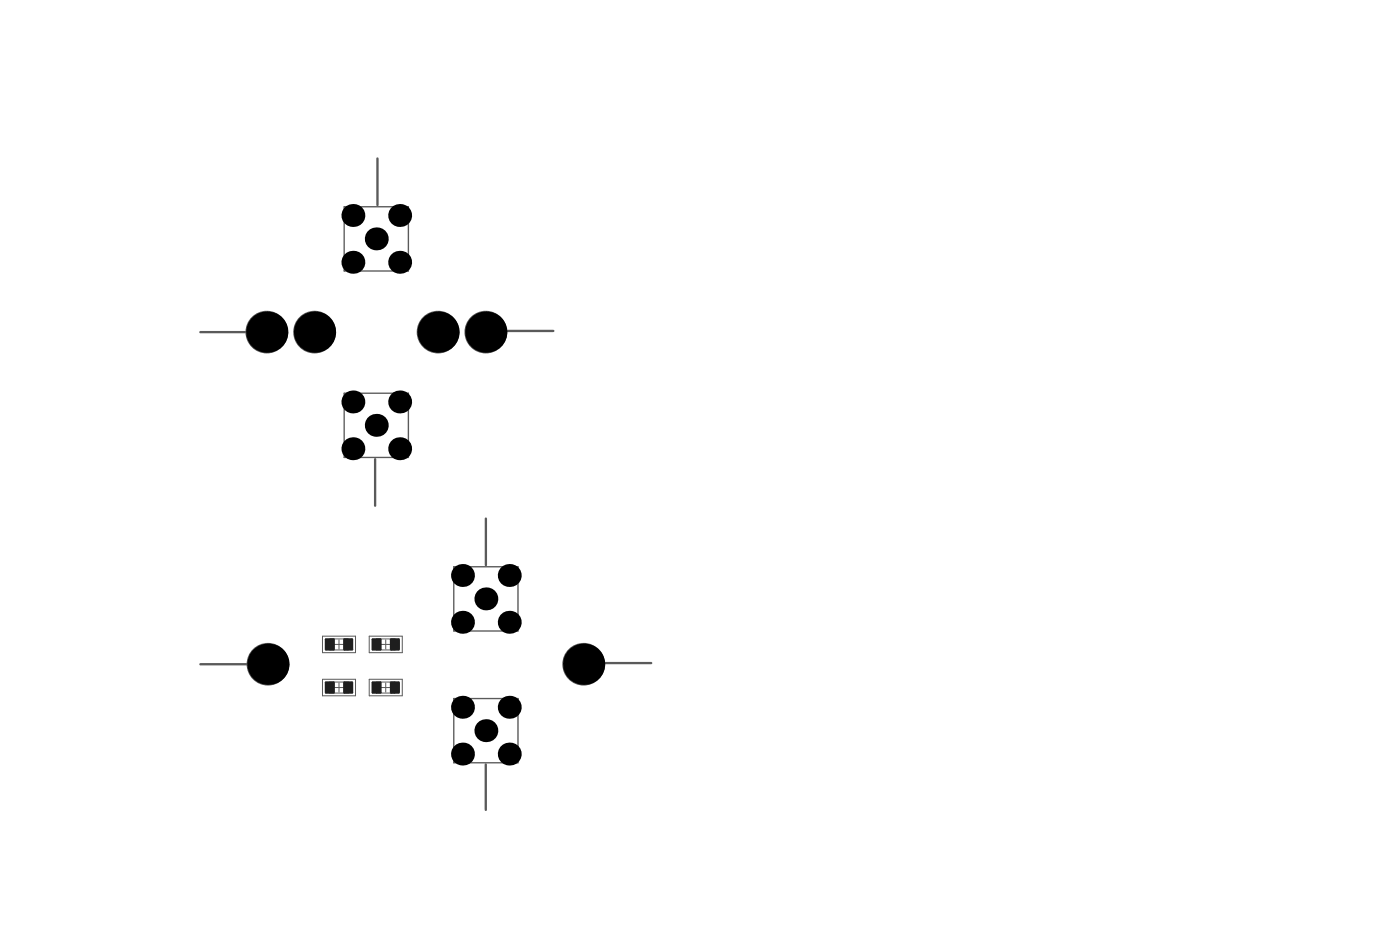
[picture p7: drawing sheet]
<svg xmlns="http://www.w3.org/2000/svg" width="508mm" height="339mm" viewBox="0 0 508 339" stroke-linecap="round" stroke-linejoin="round" font-family="sans-serif">
<g fill="none" stroke="#5a5a5a" stroke-width=".36">
<path d="M116.9 230.7h12v6h-12zM119.6 231.7h6.7v4h-6.7zM121.3 233.7h3.3M122.9 232v3.3M133.9 230.7h12v6h-12zM136.5 231.7h6.7v4h-6.7zM138.2 233.7h3.3M139.9 232v3.3M116.9 246.3h12v6h-12zM119.6 247.3h6.7v4h-6.7zM121.3 249.3h3.3M122.9 247.6v3.4"/>
<path d="M133.9 246.3h12v6h-12zM136.5 247.3h6.7v4h-6.7zM138.2 249.3h3.3M139.9 247.6v3.4"/>
</g>
<g fill="none" stroke="#5a5a5a" stroke-width=".5">
<path d="M124.8 75h23.3v23.3h-23.3zM124.8 142.6h23.3v23.3h-23.3zM164.5 205.5h23.3v23.3h-23.3zM164.5 253.3h23.3v23.3h-23.3z"/>
<circle cx="96.7" cy="120.4" r="7.5"/>
<circle cx="114.1" cy="120.4" r="7.5"/>
<circle cx="158.8" cy="120.4" r="7.5"/>
<circle cx="176.1" cy="120.4" r="7.5"/>
<circle cx="97.2" cy="240.9" r="7.5"/>
<circle cx="211.6" cy="240.9" r="7.5"/>
</g>
<path d="M136.9 57.5v16.9M72.7 120.4h16.4M183.8 120h16.9M136 166.5v16.9M176.2 188v16.9M72.7 240.9h16.9M219.2 240.4h16.9M176.2 277.2v16.5" fill="none" stroke="#5a5a5a" stroke-width=".84"/>
<g fill="#000">
<circle cx="128" cy="78.1" r="4.2"/>
<circle cx="144.9" cy="78.1" r="4.2"/>
<circle cx="128" cy="95.1" r="4.2"/>
<circle cx="136.4" cy="86.6" r="4.2"/>
<circle cx="144.9" cy="95.1" r="4.2"/>
<circle cx="96.7" cy="120.4" r="7.5"/>
<circle cx="114.1" cy="120.4" r="7.5"/>
<circle cx="158.8" cy="120.4" r="7.5"/>
<circle cx="176.2" cy="120.4" r="7.5"/>
<circle cx="128" cy="145.7" r="4.2"/>
<circle cx="136.4" cy="154.2" r="4.2"/>
<circle cx="144.9" cy="145.7" r="4.2"/>
<circle cx="128" cy="162.7" r="4.2"/>
<circle cx="144.9" cy="162.7" r="4.2"/>
<circle cx="167.7" cy="208.7" r="4.2"/>
<circle cx="176.2" cy="217.2" r="4.2"/>
<circle cx="184.7" cy="208.7" r="4.2"/>
<circle cx="167.7" cy="225.6" r="4.2"/>
<circle cx="184.7" cy="225.6" r="4.2"/>
<circle cx="97.2" cy="240.9" r="7.5"/>
<circle cx="167.7" cy="256.5" r="4.2"/>
<circle cx="184.7" cy="256.5" r="4.2"/>
<circle cx="211.6" cy="240.9" r="7.5"/>
<circle cx="167.7" cy="273.4" r="4.2"/>
<circle cx="176.2" cy="264.9" r="4.2"/>
<circle cx="184.7" cy="273.4" r="4.2"/>
</g>
<g fill="#1e1e1e">
<path d="M118.2 231.4h2.8l.4 .5v3.6l-.4 .4h-2.8l-.4-.4v-3.6z" fill-rule="evenodd"/>
<path d="M124.9 231.4h2.7l.5 .5v3.6l-.5 .4h-2.7l-.5-.4v-3.6z" fill-rule="evenodd"/>
<path d="M118.2 247.1h2.8l.4 .4v3.6l-.4 .4h-2.8l-.4-.4v-3.6z" fill-rule="evenodd"/>
<path d="M124.9 247.1h2.7l.5 .4v3.6l-.5 .4h-2.7l-.5-.4v-3.6z" fill-rule="evenodd"/>
<path d="M141.8 231.4h2.8l.4 .5v3.6l-.4 .4h-2.8l-.4-.4v-3.6z" fill-rule="evenodd"/>
<path d="M141.8 247.1h2.8l.4 .4v3.6l-.4 .4h-2.8l-.4-.4v-3.6z" fill-rule="evenodd"/>
<path d="M135.2 231.4h2.7l.5 .5v3.6l-.5 .4h-2.7l-.5-.4v-3.6z" fill-rule="evenodd"/>
<path d="M135.2 247.1h2.7l.5 .4v3.6l-.5 .4h-2.7l-.5-.4v-3.6z" fill-rule="evenodd"/>
</g>
<g fill="#1e1e1e">
<path d="M121 231.4v.5zM121 231.4l.4 .5h-.4z"/>
<path d="M117.8 231.9h.4zM118 231.5l.2-.1v.5h-.4z"/>
<path d="M118.2 235.5v.4zM117.8 235.5h.4v.4z"/>
<path d="M121 235.5h.4zM121 235.5h.4l-.2 .4h-.2z"/>
<path d="M127.6 231.4v.5zM127.6 231.4l.5 .5h-.5z"/>
<path d="M124.4 231.9h.5zM124.6 231.5l.3-.1v.5h-.5z"/>
<path d="M124.9 235.5v.4zM124.4 235.5h.5v.4z"/>
<path d="M127.6 235.5h.5zM127.6 235.5h.5l-.2 .4h-.3z"/>
<path d="M121 247.1v.4zM121 247.1l.4 .4h-.4z"/>
<path d="M117.8 247.5h.4zM118 247.1h.2v.4h-.4z"/>
<path d="M118.2 251.1v.4zM117.8 251.1h.4v.4z"/>
<path d="M121 251.1h.4zM121 251.1h.4l-.2 .4h-.2z"/>
<path d="M127.6 247.1v.4zM127.6 247.1l.5 .4h-.5z"/>
<path d="M124.4 247.5h.5zM124.6 247.1h.3v.4h-.5z"/>
<path d="M124.9 251.1v.4zM124.4 251.1h.5v.4z"/>
<path d="M127.6 251.1h.5zM127.6 251.1h.5l-.2 .4h-.3z"/>
<path d="M144.6 231.4v.5zM144.6 231.4l.4 .5h-.4z"/>
<path d="M141.4 231.9h.4zM141.6 231.5l.2-.1v.5h-.4z"/>
<path d="M141.8 235.5v.4zM141.4 235.5h.4v.4z"/>
<path d="M144.6 235.5h.4zM144.6 235.5h.4l-.2 .4h-.2z"/>
<path d="M144.6 247.1v.4zM144.6 247.1l.4 .4h-.4z"/>
<path d="M141.4 247.5h.4zM141.6 247.1h.2v.4h-.4z"/>
<path d="M141.8 251.1v.4zM141.4 251.1h.4v.4z"/>
<path d="M144.6 251.1h.4zM144.6 251.1h.4l-.2 .4h-.2z"/>
<path d="M137.9 231.4v.5zM137.9 231.4l.5 .5h-.5z"/>
<path d="M134.7 231.9h.5zM134.9 231.5l.3-.1v.5h-.5z"/>
<path d="M135.2 235.5v.4zM134.7 235.5h.5v.4z"/>
<path d="M137.9 235.5h.5zM137.9 235.5h.5l-.2 .4h-.3z"/>
<path d="M137.9 247.1v.4zM137.9 247.1l.5 .4h-.5z"/>
<path d="M134.7 247.5h.5zM134.9 247.1h.3v.4h-.5z"/>
<path d="M135.2 251.1v.4zM134.7 251.1h.5v.4z"/>
<path d="M137.9 251.1h.5zM137.9 251.1h.5l-.2 .4h-.3z"/>
</g>
</svg>
